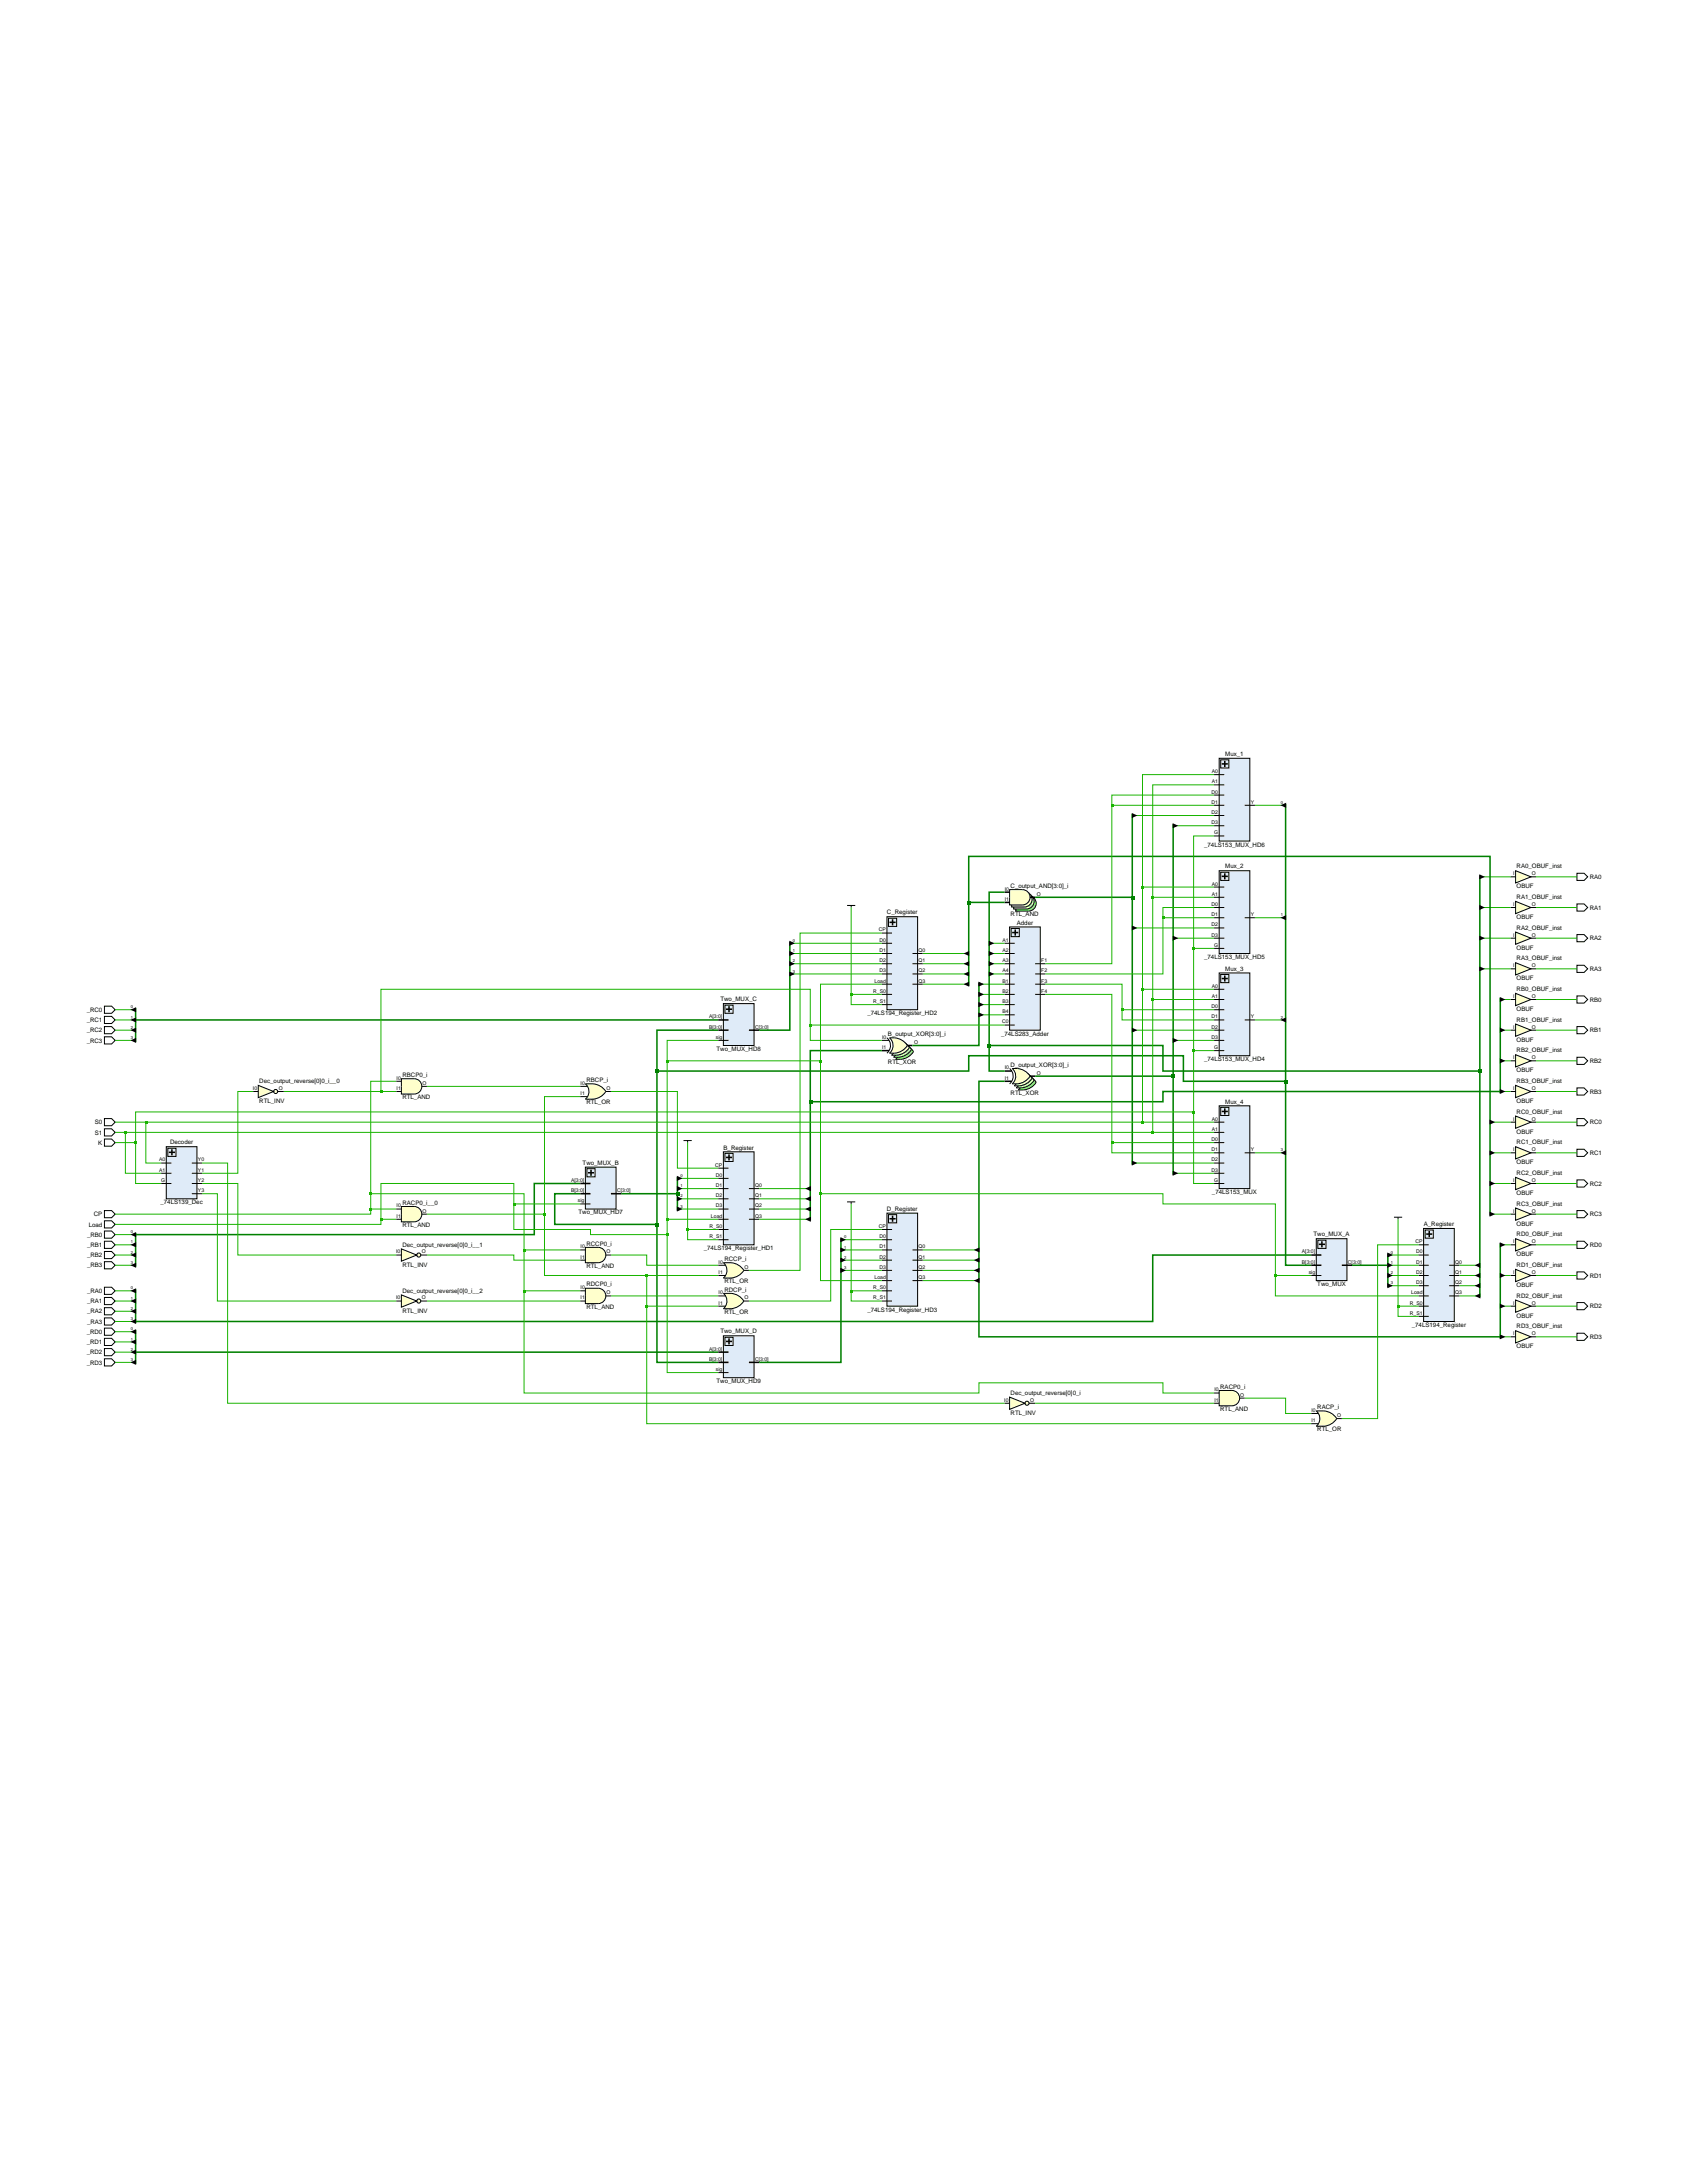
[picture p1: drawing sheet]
<svg xmlns="http://www.w3.org/2000/svg" width="216mm" height="279mm" viewBox="0 0 216 279" stroke-linecap="round" stroke-linejoin="round" font-family="sans-serif">
<defs><g id="words">
<g font-size=".8">
<text x="156.8" y="96.8">Mux_1</text>
<text x="129.3" y="113.6">C_output_AND[3:0]_i</text>
<text x="154.1" y="108.3">_74LS153_MUX_HD6</text>
<text x="156.8" y="111.1">Mux_2</text>
<text x="194.1" y="111.1">RA0_OBUF_inst</text>
<text x="194.1" y="113.7">OBUF</text>
<text x="203.5" y="112.5">RA0</text>
<text x="113.5" y="117">C_Register</text>
<text x="129.3" y="117.2">RTL_AND</text>
<text x="130.1" y="118.3">Adder</text>
<text x="194.1" y="115.1">RA1_OBUF_inst</text>
<text x="194.1" y="117.6">OBUF</text>
<text x="194.1" y="119">RA2_OBUF_inst</text>
<text x="203.5" y="116.4">RA1</text>
<text x="154.1" y="122.7">_74LS153_MUX_HD5</text>
<text x="156.8" y="124.2">Mux_3</text>
<text x="194.1" y="121.6">OBUF</text>
<text x="194.1" y="122.9">RA3_OBUF_inst</text>
<text x="194.1" y="125.5">OBUF</text>
<text x="203.5" y="120.4">RA2</text>
<text x="203.5" y="124.3">RA3</text>
<text x="11.1" y="129.5">_RC0</text>
<text x="11.1" y="130.8">_RC1</text>
<text x="92.2" y="128.2">Two_MUX_C</text>
<text x="111" y="129.9">_74LS194_Register_HD2</text>
<text x="194.1" y="126.8">RB0_OBUF_inst</text>
<text x="194.1" y="129.4">OBUF</text>
<text x="194.1" y="130.8">RB1_OBUF_inst</text>
<text x="203.5" y="128.2">RB0</text>
<text x="11.1" y="132.1">_RC2</text>
<text x="11.1" y="133.4">_RC3</text>
<text x="51.5" y="137.8">RBCP0_i</text>
<text x="91.7" y="134.5">Two_MUX_HD8</text>
<text x="113.6" y="132.6">B_output_XOR[3:0]_i</text>
<text x="113.6" y="136.2">RTL_XOR</text>
<text x="128.1" y="132.5">_74LS283_Adder</text>
<text x="129.3" y="136.5">D_output_XOR[3:0]_i</text>
<text x="154.1" y="135.8">_74LS153_MUX_HD4</text>
<text x="194.1" y="133.3">OBUF</text>
<text x="194.1" y="134.7">RB2_OBUF_inst</text>
<text x="194.1" y="137.3">OBUF</text>
<text x="203.5" y="132.1">RB1</text>
<text x="203.5" y="136.1">RB2</text>
<text x="12.1" y="143.9">S0</text>
<text x="33.2" y="138.6">Dec_output_reverse[0]0_i__0</text>
<text x="33.2" y="141.2">RTL_INV</text>
<text x="51.5" y="140.7">RTL_AND</text>
<text x="75" y="138.5">RBCP_i</text>
<text x="75" y="141.3">RTL_OR</text>
<text x="129.3" y="140.1">RTL_XOR</text>
<text x="156.8" y="141.2">Mux_4</text>
<text x="194.1" y="138.6">RB3_OBUF_inst</text>
<text x="194.1" y="141.2">OBUF</text>
<text x="194.1" y="142.5">RC0_OBUF_inst</text>
<text x="203.5" y="140">RB3</text>
<text x="203.5" y="143.9">RC0</text>
<text x="12.1" y="145.2">S1</text>
<text x="12.6" y="146.5">K</text>
<text x="21.8" y="146.5">Decoder</text>
<text x="74.6" y="149.1">Two_MUX_B</text>
<text x="92.6" y="147.1">B_Register</text>
<text x="194.1" y="145.1">OBUF</text>
<text x="194.1" y="146.5">RC1_OBUF_inst</text>
<text x="194.1" y="149">OBUF</text>
<text x="203.5" y="147.8">RC1</text>
<text x="12" y="155.7">CP</text>
<text x="20.5" y="154.1">_74LS139_Dec</text>
<text x="51.5" y="154.2">RACP0_i__0</text>
<text x="74" y="155.4">Two_MUX_HD7</text>
<text x="113.5" y="155">D_Register</text>
<text x="155.1" y="152.8">_74LS153_MUX</text>
<text x="194.1" y="150.4">RC2_OBUF_inst</text>
<text x="194.1" y="153">OBUF</text>
<text x="194.1" y="154.3">RC3_OBUF_inst</text>
<text x="203.5" y="151.8">RC2</text>
<text x="203.5" y="155.7">RC3</text>
<text x="11.1" y="158.3">_RB0</text>
<text x="11.1" y="159.6">_RB1</text>
<text x="11.1" y="160.9">_RB2</text>
<text x="11.4" y="157">Load</text>
<text x="51.5" y="157">RTL_AND</text>
<text x="51.5" y="159.6">Dec_output_reverse[0]0_i__1</text>
<text x="75" y="159.4">RCCP0_i</text>
<text x="90.1" y="160">_74LS194_Register_HD1</text>
<text x="92.7" y="161.4">RCCP_i</text>
<text x="168.1" y="158.2">Two_MUX_A</text>
<text x="182.2" y="156.9">A_Register</text>
<text x="194.1" y="156.9">OBUF</text>
<text x="194.1" y="158.2">RD0_OBUF_inst</text>
<text x="194.1" y="160.8">OBUF</text>
<text x="203.5" y="159.6">RD0</text>
<text x="11.1" y="162.2">_RB3</text>
<text x="11.1" y="165.5">_RA0</text>
<text x="11.1" y="166.8">_RA1</text>
<text x="51.5" y="162.1">RTL_INV</text>
<text x="51.5" y="165.4">Dec_output_reverse[0]0_i__2</text>
<text x="51.5" y="168">RTL_INV</text>
<text x="75" y="162.2">RTL_AND</text>
<text x="75" y="164.7">RDCP0_i</text>
<text x="75" y="167.5">RTL_AND</text>
<text x="92.7" y="164.2">RTL_OR</text>
<text x="92.7" y="165.3">RDCP_i</text>
<text x="111" y="167.9">_74LS194_Register_HD3</text>
<text x="168.6" y="164.6">Two_MUX</text>
<text x="194.1" y="162.2">RD1_OBUF_inst</text>
<text x="194.1" y="164.7">OBUF</text>
<text x="194.1" y="166.1">RD2_OBUF_inst</text>
<text x="203.5" y="163.5">RD1</text>
<text x="203.5" y="167.5">RD2</text>
<text x="11.1" y="170.7">_RD0</text>
<text x="11.1" y="172">_RD1</text>
<text x="11.1" y="173.3">_RD2</text>
<text x="11.1" y="168.1">_RA2</text>
<text x="11.1" y="169.4">_RA3</text>
<text x="92.2" y="170.7">Two_MUX_D</text>
<text x="92.7" y="168.1">RTL_OR</text>
<text x="180.7" y="169.8">_74LS194_Register</text>
<text x="194.1" y="168.7">OBUF</text>
<text x="194.1" y="170">RD3_OBUF_inst</text>
<text x="194.1" y="172.6">OBUF</text>
<text x="203.5" y="171.4">RD3</text>
<text x="11.1" y="174.6">_RD3</text>
<text x="91.7" y="177">Two_MUX_HD9</text>
<text x="129.3" y="178.5">Dec_output_reverse[0]0_i</text>
<text x="156.2" y="177.7">RACP0_i</text>
<text x="129.3" y="181.1">RTL_INV</text>
<text x="156.2" y="180.6">RTL_AND</text>
<text x="168.6" y="180.4">RACP_i</text>
<text x="168.6" y="183.2">RTL_OR</text>
</g>
<g font-size=".7">
<text x="155.1" y="101.6">D0</text>
<text x="155.1" y="98.9">A0</text>
<text x="155.1" y="100.3">A1</text>
<text x="155.1" y="102.9">D1</text>
<text x="155.1" y="104.2">D2</text>
<text x="155.1" y="105.5">D3</text>
<text x="155.4" y="106.8">G</text>
<text x="160.1" y="102.9">Y</text>
<text x="128.6" y="114">I0</text>
<text x="155.1" y="113.3">A0</text>
<text x="193.7" y="112">I</text>
<text x="196.1" y="112">O</text>
<text x="112.5" y="119.2">CP</text>
<text x="128.6" y="115.3">I1</text>
<text x="132.7" y="114.6">O</text>
<text x="155.1" y="116">D0</text>
<text x="155.1" y="117.3">D1</text>
<text x="155.1" y="118.6">D2</text>
<text x="155.1" y="119.9">D3</text>
<text x="155.1" y="114.6">A1</text>
<text x="160.1" y="117.3">Y</text>
<text x="193.7" y="116">I</text>
<text x="193.7" y="119.9">I</text>
<text x="196.1" y="116">O</text>
<text x="196.1" y="119.9">O</text>
<text x="111.9" y="125.8">Load</text>
<text x="112.5" y="120.5">D0</text>
<text x="112.5" y="121.8">D1</text>
<text x="112.5" y="123.1">D2</text>
<text x="112.5" y="124.5">D3</text>
<text x="117.6" y="121.8">Q0</text>
<text x="117.6" y="123.1">Q1</text>
<text x="117.6" y="124.5">Q2</text>
<text x="117.6" y="125.8">Q3</text>
<text x="128.3" y="120.5">A1</text>
<text x="128.3" y="121.8">A2</text>
<text x="128.3" y="123.1">A3</text>
<text x="128.3" y="124.5">A4</text>
<text x="128.3" y="125.8">B1</text>
<text x="133.3" y="123.1">F1</text>
<text x="133.3" y="124.5">F2</text>
<text x="133.3" y="125.8">F3</text>
<text x="155.4" y="121.2">G</text>
<text x="193.7" y="123.8">I</text>
<text x="196.1" y="123.8">O</text>
<text x="90.7" y="130.3">A[3:0]</text>
<text x="90.7" y="131.6">B[3:0]</text>
<text x="96.6" y="131.6">C[3:0]</text>
<text x="111.7" y="127.1">R_S0</text>
<text x="111.7" y="128.4">R_S1</text>
<text x="128.2" y="131">C0</text>
<text x="128.3" y="127.1">B2</text>
<text x="128.3" y="128.4">B3</text>
<text x="128.3" y="129.7">B4</text>
<text x="133.3" y="127.1">F4</text>
<text x="155.1" y="129">D0</text>
<text x="155.1" y="130.3">D1</text>
<text x="155.1" y="131.6">D2</text>
<text x="155.1" y="126.4">A0</text>
<text x="155.1" y="127.7">A1</text>
<text x="160.1" y="130.3">Y</text>
<text x="193.7" y="127.7">I</text>
<text x="193.7" y="131.6">I</text>
<text x="196.1" y="127.7">O</text>
<text x="196.1" y="131.6">O</text>
<text x="91.6" y="133">sig</text>
<text x="112.9" y="133">I0</text>
<text x="112.9" y="134.3">I1</text>
<text x="117" y="133.6">O</text>
<text x="128.6" y="136.9">I0</text>
<text x="132.7" y="137.5">O</text>
<text x="155.1" y="133">D3</text>
<text x="155.4" y="134.3">G</text>
<text x="193.7" y="135.6">I</text>
<text x="196.1" y="135.6">O</text>
<text x="32.4" y="139.5">I0</text>
<text x="35.7" y="139.5">O</text>
<text x="50.8" y="138.2">I0</text>
<text x="50.8" y="139.5">I1</text>
<text x="54.1" y="138.8">O</text>
<text x="74.3" y="138.8">I0</text>
<text x="74.3" y="140.2">I1</text>
<text x="77.6" y="139.5">O</text>
<text x="128.6" y="138.2">I1</text>
<text x="155.1" y="143.4">A0</text>
<text x="193.7" y="139.5">I</text>
<text x="193.7" y="143.4">I</text>
<text x="196.1" y="139.5">O</text>
<text x="196.1" y="143.4">O</text>
<text x="20.3" y="148.7">A0</text>
<text x="20.3" y="150">A1</text>
<text x="25.3" y="148.7">Y0</text>
<text x="25.3" y="150">Y1</text>
<text x="91.5" y="149.3">CP</text>
<text x="155.1" y="146">D0</text>
<text x="155.1" y="147.3">D1</text>
<text x="155.1" y="148.7">D2</text>
<text x="155.1" y="150">D3</text>
<text x="155.1" y="144.7">A1</text>
<text x="160.1" y="147.3">Y</text>
<text x="193.7" y="147.3">I</text>
<text x="196.1" y="147.3">O</text>
<text x="20.6" y="151.3">G</text>
<text x="25.3" y="151.3">Y2</text>
<text x="25.3" y="152.6">Y3</text>
<text x="50.8" y="154.5">I0</text>
<text x="50.8" y="155.9">I1</text>
<text x="54.1" y="155.2">O</text>
<text x="73.1" y="151.3">A[3:0]</text>
<text x="73.1" y="152.6">B[3:0]</text>
<text x="74" y="153.9">sig</text>
<text x="79" y="152.6">C[3:0]</text>
<text x="91" y="155.9">Load</text>
<text x="91.6" y="150.6">D0</text>
<text x="91.6" y="151.9">D1</text>
<text x="91.6" y="153.2">D2</text>
<text x="91.6" y="154.5">D3</text>
<text x="96.6" y="151.9">Q0</text>
<text x="96.6" y="153.2">Q1</text>
<text x="96.6" y="154.5">Q2</text>
<text x="96.6" y="155.9">Q3</text>
<text x="155.4" y="151.3">G</text>
<text x="193.7" y="151.3">I</text>
<text x="193.7" y="155.2">I</text>
<text x="196.1" y="151.3">O</text>
<text x="196.1" y="155.2">O</text>
<text x="50.7" y="160.4">I0</text>
<text x="54" y="160.4">O</text>
<text x="74.3" y="159.8">I0</text>
<text x="74.3" y="161.1">I1</text>
<text x="77.6" y="160.4">O</text>
<text x="90.8" y="157.2">R_S0</text>
<text x="90.8" y="158.5">R_S1</text>
<text x="92" y="161.7">I0</text>
<text x="112.5" y="157.2">CP</text>
<text x="112.5" y="158.5">D0</text>
<text x="112.5" y="159.8">D1</text>
<text x="112.5" y="161.1">D2</text>
<text x="117.6" y="159.8">Q0</text>
<text x="117.6" y="161.1">Q1</text>
<text x="166.6" y="160.4">A[3:0]</text>
<text x="166.6" y="161.7">B[3:0]</text>
<text x="172.5" y="161.7">C[3:0]</text>
<text x="181.2" y="159.1">CP</text>
<text x="181.2" y="160.4">D0</text>
<text x="181.2" y="161.7">D1</text>
<text x="186.2" y="161.7">Q0</text>
<text x="193.7" y="159.1">I</text>
<text x="196.1" y="159.1">O</text>
<text x="50.7" y="166.3">I0</text>
<text x="54" y="166.3">O</text>
<text x="74.3" y="165">I0</text>
<text x="74.3" y="166.3">I1</text>
<text x="77.6" y="165.7">O</text>
<text x="92" y="163">I1</text>
<text x="92" y="165.7">I0</text>
<text x="92" y="167">I1</text>
<text x="95.3" y="162.4">O</text>
<text x="95.3" y="166.3">O</text>
<text x="111.7" y="165">R_S0</text>
<text x="111.7" y="166.3">R_S1</text>
<text x="111.9" y="163.7">Load</text>
<text x="112.5" y="162.4">D3</text>
<text x="117.6" y="162.4">Q2</text>
<text x="117.6" y="163.7">Q3</text>
<text x="167.5" y="163">sig</text>
<text x="180.4" y="167">R_S0</text>
<text x="180.6" y="165.7">Load</text>
<text x="181.2" y="163">D2</text>
<text x="181.2" y="164.4">D3</text>
<text x="186.2" y="163">Q1</text>
<text x="186.2" y="164.4">Q2</text>
<text x="186.2" y="165.7">Q3</text>
<text x="193.7" y="163">I</text>
<text x="193.7" y="167">I</text>
<text x="196.1" y="163">O</text>
<text x="196.1" y="167">O</text>
<text x="90.7" y="172.9">A[3:0]</text>
<text x="180.4" y="168.3">R_S1</text>
<text x="193.7" y="170.9">I</text>
<text x="196.1" y="170.9">O</text>
<text x="90.7" y="174.2">B[3:0]</text>
<text x="91.6" y="175.5">sig</text>
<text x="96.6" y="174.2">C[3:0]</text>
<text x="128.5" y="179.4">I0</text>
<text x="131.8" y="179.4">O</text>
<text x="155.4" y="178.1">I0</text>
<text x="155.4" y="179.4">I1</text>
<text x="158.7" y="178.7">O</text>
<text x="167.8" y="180.7">I0</text>
<text x="167.8" y="182">I1</text>
<text x="171.1" y="181.4">O</text>
</g>
<g font-size=".5">
<text x="163.9" y="102.9">0</text>
<text x="163.9" y="117.3">1</text>
<text x="101.5" y="124.5">3</text>
<text x="101.5" y="123.2">2</text>
<text x="101.5" y="121.9">1</text>
<text x="101.5" y="120.6">0</text>
<text x="16.7" y="129.1">0</text>
<text x="16.7" y="130.4">1</text>
<text x="16.7" y="131.7">2</text>
<text x="163.9" y="130.4">2</text>
<text x="16.7" y="133">3</text>
<text x="163.9" y="147.4">3</text>
<text x="87.1" y="150.6">0</text>
<text x="87.1" y="152">1</text>
<text x="87.1" y="153.3">2</text>
<text x="87.1" y="154.6">3</text>
<text x="16.7" y="157.8">0</text>
<text x="16.7" y="159.1">1</text>
<text x="16.7" y="160.5">2</text>
<text x="16.7" y="161.8">3</text>
<text x="108" y="161.1">2</text>
<text x="108" y="159.8">1</text>
<text x="108" y="158.5">0</text>
<text x="178" y="160.5">0</text>
<text x="178" y="161.8">1</text>
<text x="16.7" y="165">0</text>
<text x="16.7" y="166.3">1</text>
<text x="16.7" y="167.7">2</text>
<text x="108" y="162.4">3</text>
<text x="178" y="163.1">2</text>
<text x="178" y="164.4">3</text>
<text x="16.7" y="169">3</text>
<text x="16.7" y="170.3">0</text>
<text x="16.7" y="171.6">1</text>
<text x="16.7" y="172.9">2</text>
<text x="16.7" y="174.2">3</text>
</g>
</g></defs>
<path d="M156 97.1h4v10.5h-4z" fill="#dfebf8"/>
<path d="M155.4 99.1h1.3M156 97.1h4v10.5h-4zM156.2 97.2h1.1v1.1h-1.1zM155.4 100.5h1.3M155.4 101.8h1.3M155.4 103.1h1.3M155.4 104.4h1.3M155.4 105.7h1.3M155.4 107h1.3M159.3 103.1h1.3" fill="none" stroke="#000" stroke-width=".13"/>
<path d="M156.4 97.8h.7M156.7 97.4v.8" fill="none" stroke="#000" stroke-width=".2"/>
<path d="M113.5 117.3h3.9v11.9h-3.9z" fill="#dfebf8"/>
<g fill="none" stroke="#000" stroke-width=".13">
<path d="M112.9 119.4h1.3M113.5 117.3h3.9v11.9h-3.9zM113.7 117.5h1.1v1.1h-1.1zM112.9 120.7h1.3M112.9 122h1.3M112.9 123.3h1.3M112.9 124.7h1.3M112.9 126h1.3M112.9 127.3h1.3M112.9 128.6h1.3M116.8 122h1.3M116.8 123.3h1.3"/>
<path d="M116.8 124.7h1.3M116.8 126h1.3"/>
</g>
<path d="M113.8 118h.8M114.2 117.7v.7" fill="none" stroke="#000" stroke-width=".2"/>
<path d="M156 111.4h4v10.6h-4z" fill="#dfebf8"/>
<path d="M155.4 113.5h1.3M155.4 114.8h1.3M155.4 116.2h1.3M155.4 117.5h1.3M155.4 118.8h1.3M156 111.4h4v10.6h-4zM156.2 111.6h1.1v1.1h-1.1zM159.3 117.5h1.3M13.4 128.8h.9l.4 .4-.4 .5h-.9zM155.4 120.1h1.3M155.4 121.4h1.3" fill="none" stroke="#000" stroke-width=".13"/>
<path d="M156.4 112.2h.7M156.7 111.8v.8" fill="none" stroke="#000" stroke-width=".2"/>
<path d="M194 111.4l1.9 .8-1.9 .8z" fill="#ffc"/>
<path d="M193.3 112.2h.7M194 111.4l1.9 .8-1.9 .8zM195.9 112.2h.7M201.8 111.8h.9l.5 .4-.5 .5h-.9zM13.4 130.1h.9l.4 .4-.4 .5h-.9zM13.4 131.4h.9l.4 .5-.4 .4h-.9z" fill="none" stroke="#000" stroke-width=".13"/>
<path d="M194 115.4l1.9 .8-1.9 .7z" fill="#ffc"/>
<path d="M193.3 116.2h.7M194 115.4l1.9 .8-1.9 .7zM195.9 116.2h.7M201.8 115.7h.9l.5 .5-.5 .4h-.9zM13.4 132.7h.9l.4 .5-.4 .4h-.9z" fill="none" stroke="#000" stroke-width=".13"/>
<path d="M130 114.6h1.6a.98 .98 0 0 1 1 1 .98 .98 0 0 1-1 1h-1.6z" fill="#fcfc35"/>
<path d="M130 114.6h1.6a.98 .98 0 0 1 1 1 .98 .98 0 0 1-1 1h-1.6z" fill="none" stroke="#000" stroke-width=".13"/>
<path d="M129.7 114.4h1.7a.98 .98 0 0 1 .9 1 .98 .98 0 0 1-.9 .9h-1.7z" fill="#fdfd67"/>
<path d="M129.7 114.4h1.7a.98 .98 0 0 1 .9 1 .98 .98 0 0 1-.9 .9h-1.7z" fill="none" stroke="#000" stroke-width=".13"/>
<path d="M129.5 114.1h1.6a.98 .98 0 0 1 1 1 .98 .98 0 0 1-1 1h-1.6z" fill="#fefe99"/>
<path d="M129.5 114.1h1.6a.98 .98 0 0 1 1 1 .98 .98 0 0 1-1 1h-1.6z" fill="none" stroke="#000" stroke-width=".13"/>
<path d="M129.2 113.9h1.6a.98 .98 0 0 1 1 .9 .98 .98 0 0 1-1 1h-1.6z" fill="#ffc"/>
<path d="M129.2 113.9h1.6a.98 .98 0 0 1 1 .9 .98 .98 0 0 1-1 1h-1.6z" fill="none" stroke="#000" stroke-width=".13"/>
<path d="M128.6 114.2h.6M128.6 115.5h.6M131.8 114.8h.7" fill="none" stroke="#000" stroke-width=".2"/>
<path d="M194 119.3l1.9 .8-1.9 .8z" fill="#ffc"/>
<path d="M194 119.3l1.9 .8-1.9 .8zM201.8 119.6h.9l.5 .5-.5 .4h-.9zM193.3 120.1h.7M195.9 120.1h.7" fill="none" stroke="#000" stroke-width=".13"/>
<path d="M129.2 118.6h3.9v13.3h-3.9z" fill="#dfebf8"/>
<g fill="none" stroke="#000" stroke-width=".13">
<path d="M129.2 118.6h3.9v13.3h-3.9zM129.4 118.8h1.1v1.1h-1.1zM128.6 120.7h1.3M128.6 122h1.3M128.6 123.3h1.3M128.6 124.7h1.3M128.6 126h1.3M128.6 127.3h1.3M128.6 128.6h1.3M128.6 129.9h1.3M128.6 131.2h1.3M132.5 123.3h1.3"/>
<path d="M132.5 124.7h1.3M132.5 126h1.3M132.5 127.3h1.3"/>
</g>
<path d="M129.5 119.4h.8M129.9 119v.7" fill="none" stroke="#000" stroke-width=".2"/>
<path d="M156 124.5h4v10.6h-4z" fill="#dfebf8"/>
<path d="M155.4 126.6h1.3M155.4 127.9h1.3M155.4 129.2h1.3M155.4 130.5h1.3M155.4 131.9h1.3M155.4 133.2h1.3M155.4 134.5h1.3M156 124.5h4v10.6h-4zM156.2 124.7h1.1v1.1h-1.1zM159.3 130.5h1.3" fill="none" stroke="#000" stroke-width=".13"/>
<path d="M156.4 125.2h.7M156.7 124.9v.7" fill="none" stroke="#000" stroke-width=".2"/>
<path d="M194 123.2l1.9 .8-1.9 .8z" fill="#ffc"/>
<path d="M193.3 124h.7M194 123.2l1.9 .8-1.9 .8zM195.9 124h.7M201.8 123.5h.9l.5 .5-.5 .5h-.9z" fill="none" stroke="#000" stroke-width=".13"/>
<path d="M194 127.1l1.9 .8-1.9 .8z" fill="#ffc"/>
<path d="M193.3 127.9h.7M194 127.1l1.9 .8-1.9 .8zM195.9 127.9h.7M201.8 127.5h.9l.5 .4-.5 .5h-.9z" fill="none" stroke="#000" stroke-width=".13"/>
<path d="M92.6 128.4h3.9v5.4h-3.9z" fill="#dfebf8"/>
<path d="M91.9 133.2h1.3M92.6 128.4h3.9v5.4h-3.9zM92.8 128.6h1v1.1h-1z" fill="none" stroke="#000" stroke-width=".13"/>
<path d="M91.9 130.5h1.3M91.9 131.9h1.3M92.9 129.2h.8M93.3 128.8v.8M95.8 131.9h1.4" fill="none" stroke="#000" stroke-width=".2"/>
<path d="M114.6 133.6a2.54 2.54 0 0 1 1.8 .4l.5 .6a1.96 1.96 0 0 1-1.6 1h-.7a1.27 1.27 0 0 0 0-2z" fill="#fcfc35"/>
<path d="M114.6 133.6a2.26 2.26 0 0 1 2.3 1 2.26 2.26 0 0 1-2.3 1 1.28 1.28 0 0 0 0-2z" fill="none" stroke="#000" stroke-width=".13"/>
<path d="M114.4 133.4a2.54 2.54 0 0 1 1.7 .3l.5 .6a1.96 1.96 0 0 1-1.6 1h-.6a1.27 1.27 0 0 0 0-1.9z" fill="#fdfd67"/>
<path d="M114.4 133.4a2.26 2.26 0 0 1 2.2 .9 2.26 2.26 0 0 1-2.2 1 1.28 1.28 0 0 0 0-1.9z" fill="none" stroke="#000" stroke-width=".13"/>
<path d="M114.1 133.1a2.54 2.54 0 0 1 1.8 .4l.5 .6a1.96 1.96 0 0 1-1.6 1h-.7a1.27 1.27 0 0 0 0-2z" fill="#fefe99"/>
<path d="M114.1 133.1a2.26 2.26 0 0 1 2.3 1 2.26 2.26 0 0 1-2.3 1 1.28 1.28 0 0 0 0-2z" fill="none" stroke="#000" stroke-width=".13"/>
<path d="M113.8 132.8a2.54 2.54 0 0 1 1.8 .4l.5 .6a1.96 1.96 0 0 1-1.6 1h-.7a1.27 1.27 0 0 0 0-2z" fill="#ffc"/>
<path d="M112.9 133.2h.9M113.5 132.8a1.28 1.28 0 0 1 0 2M113.8 132.8a2.26 2.26 0 0 1 2.3 1 2.26 2.26 0 0 1-2.3 1 1.28 1.28 0 0 0 0-2z" fill="none" stroke="#000" stroke-width=".13"/>
<path d="M112.9 134.5h.9M116.1 133.8h.7" fill="none" stroke="#000" stroke-width=".2"/>
<path d="M194 131.1l1.9 .8-1.9 .7z" fill="#ffc"/>
<path d="M193.3 131.9h.7M194 131.1l1.9 .8-1.9 .7zM195.9 131.9h.7M201.8 131.4h.9l.5 .5-.5 .4h-.9z" fill="none" stroke="#000" stroke-width=".13"/>
<path d="M194 135l1.9 .8-1.9 .8z" fill="#ffc"/>
<path d="M193.3 135.8h.7M194 135l1.9 .8-1.9 .8zM195.9 135.8h.7M201.8 135.3h.9l.5 .5-.5 .4h-.9z" fill="none" stroke="#000" stroke-width=".13"/>
<path d="M130.3 137.5a2.54 2.54 0 0 1 1.8 .4l.5 .6a1.96 1.96 0 0 1-1.6 1h-.7a1.27 1.27 0 0 0 0-2z" fill="#fcfc35"/>
<path d="M130.3 137.5a2.26 2.26 0 0 1 2.3 1 2.26 2.26 0 0 1-2.3 1 1.28 1.28 0 0 0 0-2z" fill="none" stroke="#000" stroke-width=".13"/>
<path d="M130.1 137.3a2.54 2.54 0 0 1 1.7 .4l.5 .6a1.96 1.96 0 0 1-1.6 .9h-.6a1.27 1.27 0 0 0 0-1.9z" fill="#fdfd67"/>
<path d="M130.1 137.3a2.26 2.26 0 0 1 2.2 1 2.26 2.26 0 0 1-2.2 .9 1.28 1.28 0 0 0 0-1.9z" fill="none" stroke="#000" stroke-width=".13"/>
<path d="M129.8 137a2.54 2.54 0 0 1 1.8 .4l.5 .6a1.96 1.96 0 0 1-1.6 1h-.7a1.27 1.27 0 0 0 0-2z" fill="#fefe99"/>
<path d="M129.8 137a2.26 2.26 0 0 1 2.3 1 2.26 2.26 0 0 1-2.3 1 1.28 1.28 0 0 0 0-2z" fill="none" stroke="#000" stroke-width=".13"/>
<path d="M129.5 136.8a2.54 2.54 0 0 1 1.8 .3l.5 .6a1.96 1.96 0 0 1-1.6 1h-.7a1.27 1.27 0 0 0 0-1.9z" fill="#ffc"/>
<path d="M129.2 136.8a1.28 1.28 0 0 1 0 1.9M129.5 136.8a2.26 2.26 0 0 1 2.3 .9 2.26 2.26 0 0 1-2.3 1 1.28 1.28 0 0 0 0-1.9z" fill="none" stroke="#000" stroke-width=".13"/>
<path d="M128.6 137.1h.9M128.6 138.4h.9M131.8 137.7h.7" fill="none" stroke="#000" stroke-width=".2"/>
<path d="M51.4 138.1h1.6a.98 .98 0 0 1 1 .9 .98 .98 0 0 1-1 1h-1.6z" fill="#ffc"/>
<path d="M50.7 138.4h.7M50.7 139.7h.7M51.4 138.1h1.6a.98 .98 0 0 1 1 .9 .98 .98 0 0 1-1 1h-1.6zM54 139h.6" fill="none" stroke="#000" stroke-width=".13"/>
<path d="M74.9 138.7a2.49 2.49 0 0 1 1.6 .1l.5 .3 .5 .6a1.96 1.96 0 0 1-1.6 1h-1a1.27 1.27 0 0 0 0-2z" fill="#ffc"/>
<path d="M74.3 139h.9M74.9 138.7a2.44 2.44 0 0 1 2.6 1 2.44 2.44 0 0 1-2.6 1 1.28 1.28 0 0 0 0-2zM77.5 139.7h.7M74.3 140.4h.9" fill="none" stroke="#000" stroke-width=".13"/>
<g fill="#ffc">
<path d="M33.1 138.9l1.9 .8-1.9 .8z"/>
<circle cx="35.3" cy="139.7" r=".26"/>
</g>
<g fill="none" stroke="#000" stroke-width=".13">
<path d="M32.4 139.7h.7M33.1 138.9l1.9 .8-1.9 .8zM35.5 139.7h.8"/>
<circle cx="35.3" cy="139.7" r=".26"/>
</g>
<path d="M194 138.9l1.9 .8-1.9 .8z" fill="#ffc"/>
<path d="M193.3 139.7h.7M194 138.9l1.9 .8-1.9 .8zM195.9 139.7h.7M201.8 139.2h.9l.5 .5-.5 .5h-.9z" fill="none" stroke="#000" stroke-width=".13"/>
<path d="M92.6 147.4h3.9v11.9h-3.9z" fill="#dfebf8"/>
<g fill="none" stroke="#000" stroke-width=".13">
<path d="M91.9 149.5h1.3M91.9 150.8h1.3M91.9 152.1h1.3M91.9 153.4h1.3M91.9 154.7h1.3M91.9 156.1h1.3M91.9 157.4h1.3M91.9 158.7h1.3M92.6 147.4h3.9v11.9h-3.9zM92.8 147.6h1v1.1h-1zM95.8 152.1h1.4M95.8 153.4h1.4"/>
<path d="M95.8 154.7h1.4M95.8 156.1h1.4"/>
</g>
<path d="M92.9 148.1h.8M93.3 147.7v.8" fill="none" stroke="#000" stroke-width=".2"/>
<path d="M156 141.5h4v10.6h-4z" fill="#dfebf8"/>
<path d="M155.4 143.6h1.3M155.4 144.9h1.3M155.4 146.2h1.3M155.4 147.5h1.3M155.4 148.9h1.3M155.4 150.2h1.3M155.4 151.5h1.3M156 141.5h4v10.6h-4zM156.2 141.7h1.1v1.1h-1.1zM159.3 147.5h1.3" fill="none" stroke="#000" stroke-width=".13"/>
<path d="M156.4 142.3h.7M156.7 141.9v.7" fill="none" stroke="#000" stroke-width=".2"/>
<path d="M182.2 157.2h3.9v11.9h-3.9z" fill="#dfebf8"/>
<g fill="none" stroke="#000" stroke-width=".13">
<path d="M13.4 143.2h.9l.4 .4-.4 .5h-.9zM13.4 144.5h.9l.4 .4-.4 .5h-.9zM181.5 159.3h1.3M182.2 157.2h3.9v11.9h-3.9zM182.4 157.4h1v1.1h-1zM181.5 160.6h1.3M181.5 161.9h1.3M181.5 163.2h1.3M181.5 164.6h1.3M181.5 165.9h1.3M181.5 167.2h1.3M181.5 168.5h1.3"/>
<path d="M185.5 161.9h1.3M185.5 163.2h1.3M185.5 164.6h1.3M185.5 165.9h1.3"/>
</g>
<path d="M182.5 157.9h.8M182.9 157.6v.7" fill="none" stroke="#000" stroke-width=".2"/>
<path d="M194 142.8l1.9 .8-1.9 .8z" fill="#ffc"/>
<path d="M13.4 145.8h.9l.4 .4-.4 .5h-.9zM193.3 143.6h.7M194 142.8l1.9 .8-1.9 .8zM195.9 143.6h.7M201.8 143.2h.9l.5 .4-.5 .5h-.9z" fill="none" stroke="#000" stroke-width=".13"/>
<path d="M21.3 146.8h3.9v6.6h-3.9z" fill="#dfebf8"/>
<path d="M20.6 148.9h1.3M20.6 150.2h1.3M20.6 151.5h1.3M21.3 146.8h3.9v6.6h-3.9zM21.5 147h1v1h-1zM24.6 148.9h1.3M24.6 150.2h1.3M24.6 151.5h1.3M24.6 152.8h1.3" fill="none" stroke="#000" stroke-width=".13"/>
<path d="M21.6 147.5h.8M22 147.1v.8" fill="none" stroke="#000" stroke-width=".2"/>
<path d="M74.9 149.4h3.9v5.3h-3.9z" fill="#dfebf8"/>
<path d="M74.3 154.1h1.3M74.9 149.4h3.9v5.3h-3.9zM75.1 149.6h1.1v1h-1.1z" fill="none" stroke="#000" stroke-width=".13"/>
<path d="M74.3 151.5h1.3M74.3 152.8h1.3M75.2 150.1h.8M75.6 149.7v.8M78.2 152.8h1.3" fill="none" stroke="#000" stroke-width=".2"/>
<path d="M168.5 158.5h3.9v5.4h-3.9z" fill="#dfebf8"/>
<path d="M13.4 154.9h.9l.4 .5-.4 .5h-.9zM168.5 158.5h3.9v5.4h-3.9zM168.7 158.7h1v1.1h-1zM167.8 163.2h1.3" fill="none" stroke="#000" stroke-width=".13"/>
<path d="M168.8 159.3h.8M169.2 158.9v.8M167.8 160.6h1.3M167.8 161.9h1.3M171.7 161.9h1.3" fill="none" stroke="#000" stroke-width=".2"/>
<path d="M194 146.8l1.9 .7-1.9 .8z" fill="#ffc"/>
<path d="M193.3 147.5h.7M194 146.8l1.9 .7-1.9 .8zM195.9 147.5h.7M201.8 147.1h.9l.5 .4-.5 .5h-.9z" fill="none" stroke="#000" stroke-width=".13"/>
<path d="M51.4 154.4h1.6a.98 .98 0 0 1 1 1 .98 .98 0 0 1-1 1h-1.6z" fill="#ffc"/>
<path d="M13.4 156.2h.9l.4 .5-.4 .5h-.9zM50.7 154.7h.7M50.7 156.1h.7M51.4 154.4h1.6a.98 .98 0 0 1 1 1 .98 .98 0 0 1-1 1h-1.6zM54 155.4h.6" fill="none" stroke="#000" stroke-width=".13"/>
<g fill="#ffc">
<path d="M51.4 159.8l1.9 .8-1.9 .8z"/>
<circle cx="53.6" cy="160.6" r=".26"/>
</g>
<g fill="none" stroke="#000" stroke-width=".13">
<path d="M51.4 159.8l1.9 .8-1.9 .8zM50.7 160.6h.7M53.9 160.6h.7"/>
<circle cx="53.6" cy="160.6" r=".26"/>
</g>
<path d="M74.9 159.7h1.7a.98 .98 0 0 1 .9 .9 .98 .98 0 0 1-.9 1h-1.7z" fill="#ffc"/>
<path d="M74.3 160h.6M74.9 159.7h1.7a.98 .98 0 0 1 .9 .9 .98 .98 0 0 1-.9 1h-1.7zM74.3 161.3h.6M77.5 160.6h.7" fill="none" stroke="#000" stroke-width=".13"/>
<path d="M92.6 161.6a2.49 2.49 0 0 1 1.5 .1l.6 .3 .5 .6a1.96 1.96 0 0 1-1.6 1h-1a1.27 1.27 0 0 0 0-2z" fill="#ffc"/>
<path d="M91.9 161.9h.9M91.9 163.2h.9M92.6 161.6a2.44 2.44 0 0 1 2.6 1 2.44 2.44 0 0 1-2.6 1 1.28 1.28 0 0 0 0-2zM95.2 162.6h.6" fill="none" stroke="#000" stroke-width=".13"/>
<g fill="#ffc">
<path d="M51.4 165.7l1.9 .8-1.9 .8z"/>
<circle cx="53.6" cy="166.5" r=".26"/>
</g>
<g fill="none" stroke="#000" stroke-width=".13">
<path d="M50.7 166.5h.7M51.4 165.7l1.9 .8-1.9 .8zM53.9 166.5h.7"/>
<circle cx="53.6" cy="166.5" r=".26"/>
</g>
<path d="M113.5 155.3h3.9v11.9h-3.9z" fill="#dfebf8"/>
<g fill="none" stroke="#000" stroke-width=".13">
<path d="M13.4 157.6h.9l.4 .4-.4 .5h-.9zM13.4 158.9h.9l.4 .4-.4 .5h-.9zM112.9 157.4h1.3M112.9 158.7h1.3M112.9 160h1.3M113.5 155.3h3.9v11.9h-3.9zM113.7 155.5h1.1v1h-1.1zM116.8 160h1.3M112.9 161.3h1.3M112.9 162.6h1.3M112.9 163.9h1.3M112.9 165.2h1.3"/>
<path d="M112.9 166.5h1.3M116.8 161.3h1.3M116.8 162.6h1.3M116.8 163.9h1.3"/>
</g>
<path d="M113.8 156h.8M114.2 155.6v.8" fill="none" stroke="#000" stroke-width=".2"/>
<path d="M74.9 164.9h1.7a.98 .98 0 0 1 .9 1 .98 .98 0 0 1-.9 .9h-1.7z" fill="#ffc"/>
<path d="M74.3 165.2h.6M74.3 166.5h.6M74.9 164.9h1.7a.98 .98 0 0 1 .9 1 .98 .98 0 0 1-.9 .9h-1.7zM77.5 165.9h.7" fill="none" stroke="#000" stroke-width=".13"/>
<path d="M92.6 165.5a2.49 2.49 0 0 1 1.5 .2l.6 .2 .5 .6a1.96 1.96 0 0 1-1.6 1h-1a1.27 1.27 0 0 0 0-2z" fill="#ffc"/>
<path d="M13.4 160.2h.9l.4 .4-.4 .5h-.9zM13.4 161.5h.9l.4 .4-.4 .5h-.9zM91.9 165.9h.9M91.9 167.2h.9M92.6 165.5a2.44 2.44 0 0 1 2.6 1 2.44 2.44 0 0 1-2.6 1 1.28 1.28 0 0 0 0-2zM95.2 166.5h.6" fill="none" stroke="#000" stroke-width=".13"/>
<path d="M194 150.7l1.9 .8-1.9 .8z" fill="#ffc"/>
<path d="M193.3 151.5h.7M194 150.7l1.9 .8-1.9 .8zM195.9 151.5h.7M201.8 151h.9l.5 .5-.5 .4h-.9zM13.4 164.8h.9l.4 .4-.4 .5h-.9z" fill="none" stroke="#000" stroke-width=".13"/>
<path d="M92.6 171h3.9v5.3h-3.9z" fill="#dfebf8"/>
<path d="M13.4 166.1h.9l.4 .4-.4 .5h-.9zM13.4 167.4h.9l.4 .4-.4 .5h-.9zM91.9 175.7h1.3M92.6 171h3.9v5.3h-3.9zM92.8 171.2h1v1h-1z" fill="none" stroke="#000" stroke-width=".13"/>
<path d="M91.9 173.1h1.3M91.9 174.4h1.3M92.9 171.7h.8M93.3 171.3v.8M95.8 174.4h1.4" fill="none" stroke="#000" stroke-width=".2"/>
<path d="M194 154.6l1.9 .8-1.9 .8z" fill="#ffc"/>
<path d="M193.3 155.4h.7M194 154.6l1.9 .8-1.9 .8zM195.9 155.4h.7M201.8 154.9h.9l.5 .5-.5 .5h-.9zM13.4 168.7h.9l.4 .4-.4 .5h-.9z" fill="none" stroke="#000" stroke-width=".13"/>
<path d="M156 178h1.7a.98 .98 0 0 1 .9 .9 .98 .98 0 0 1-.9 1h-1.7z" fill="#ffc"/>
<path d="M13.4 170h.9l.4 .4-.4 .5h-.9zM13.4 171.3h.9l.4 .5-.4 .4h-.9zM155.4 178.3h.6M155.4 179.6h.6M156 178h1.7a.98 .98 0 0 1 .9 .9 .98 .98 0 0 1-.9 1h-1.7zM158.6 178.9h.7" fill="none" stroke="#000" stroke-width=".13"/>
<g fill="#ffc">
<path d="M129.2 178.8l2 .8-2 .8z"/>
<circle cx="131.4" cy="179.6" r=".26"/>
</g>
<g fill="none" stroke="#000" stroke-width=".13">
<path d="M128.6 179.6h.6M129.2 178.8l2 .8-2 .8zM131.7 179.6h.8"/>
<circle cx="131.4" cy="179.6" r=".26"/>
</g>
<path d="M194 158.5l1.9 .8-1.9 .8z" fill="#ffc"/>
<path d="M193.3 159.3h.7M194 158.5l1.9 .8-1.9 .8zM195.9 159.3h.7M201.8 158.9h.9l.5 .4-.5 .5h-.9zM13.4 172.6h.9l.4 .5-.4 .4h-.9zM13.4 173.9h.9l.4 .5-.4 .4h-.9z" fill="none" stroke="#000" stroke-width=".13"/>
<path d="M168.5 180.6a2.49 2.49 0 0 1 1.5 .1l.5 .3 .6 .6a1.96 1.96 0 0 1-1.7 .9h-.9a1.27 1.27 0 0 0 0-1.9z" fill="#ffc"/>
<path d="M167.8 180.9h.9M167.8 182.2h.9M168.5 180.6a2.44 2.44 0 0 1 2.6 1 2.44 2.44 0 0 1-2.6 .9 1.28 1.28 0 0 0 0-1.9zM171.1 181.6h.6" fill="none" stroke="#000" stroke-width=".13"/>
<path d="M194 162.5l1.9 .7-1.9 .8z" fill="#ffc"/>
<path d="M193.3 163.2h.7M194 162.5l1.9 .7-1.9 .8zM195.9 163.2h.7M201.8 162.8h.9l.5 .4-.5 .5h-.9z" fill="none" stroke="#000" stroke-width=".13"/>
<path d="M194 166.4l1.9 .8-1.9 .8z" fill="#ffc"/>
<path d="M193.3 167.2h.7M194 166.4l1.9 .8-1.9 .8zM195.9 167.2h.7M201.8 166.7h.9l.5 .5-.5 .4h-.9z" fill="none" stroke="#000" stroke-width=".13"/>
<path d="M194 170.3l1.9 .8-1.9 .8z" fill="#ffc"/>
<path d="M108.4 115.9h1.1M108.9 115.9v.3M87.5 146h1M88 146v.2M108.4 153.8h1.1M108.9 153.8v.3M178.4 155.8h1M178.9 155.8v.3M193.3 171.1h.7M194 170.3l1.9 .8-1.9 .8zM195.9 171.1h.7M201.8 170.6h.9l.5 .5-.5 .5h-.9z" fill="none" stroke="#000" stroke-width=".13"/>
<path d="M178.9 156.1v12.4h2.6M178.9 167.2h2.6" fill="none" stroke="#19b400" stroke-width=".13"/>
<path d="M178.8 167h.3v.4h-.3z" fill="#19b400"/>
<path d="M108.9 154.1v12.4h4M108.9 165.2h4" fill="none" stroke="#19b400" stroke-width=".13"/>
<path d="M108.8 165.1h.3v.3h-.3z" fill="#19b400"/>
<path d="M108.9 116.2v12.4h4M108.9 127.3h4" fill="none" stroke="#19b400" stroke-width=".13"/>
<path d="M108.8 127.1h.3v.4h-.3z" fill="#19b400"/>
<path d="M88 146.2v12.5h3.9M88 157.4h3.9" fill="none" stroke="#19b400" stroke-width=".13"/>
<path d="M87.9 157.2h.3v.4h-.3z" fill="#19b400"/>
<path d="M79.5 152.8h7.2M86.7 150.6v4.3M173 161.9h4.6M177.6 160.4v4.4" fill="none" stroke="#008000" stroke-width=".2"/>
<path d="M177.6 160.6h3.9M177.6 161.9h3.9M177.6 163.2h3.9M177.6 164.6h3.9" fill="none" stroke="#19b400" stroke-width=".13"/>
<path d="M177.5 160.3l.8 .3-.8 .4zM177.5 161.6l.8 .3-.8 .4zM177.5 162.9l.8 .3-.8 .4zM177.5 164.2l.8 .4-.8 .3z" fill="#000"/>
<path d="M86.5 152.6h.5v.4h-.5z" fill="#008000"/>
<g fill="none" stroke="#19b400" stroke-width=".13">
<path d="M101.1 124.7h11.8M101.1 123.3h11.8M101.1 122h11.8M101.1 120.7h11.8M125.3 129.9h3.3M125.3 128.6h3.3M125.3 127.3h3.3M125.3 126h3.3M86.7 150.8h5.2M86.7 152.1h5.2M86.7 153.4h5.2M86.7 154.7h5.2"/>
<path d="M107.6 160h5.3M107.6 158.7h5.3M107.6 162.6h5.3M107.6 161.3h5.3"/>
</g>
<g fill="#000">
<path d="M101 124.3l.7 .4-.7 .3zM101 123l.7 .3-.7 .4zM101 121.7l.7 .3-.7 .4zM101 120.4l.7 .3-.7 .4zM125.2 129.6l.7 .3-.7 .3zM125.2 128.3l.7 .3-.7 .3zM125.2 126.9l.7 .4-.7 .3zM125.2 125.6l.7 .4-.7 .3zM86.6 150.5l.7 .3-.7 .3zM86.6 151.8l.7 .3-.7 .4zM86.6 153.1l.7 .3-.7 .4zM86.6 154.4l.7 .3-.7 .4z"/>
<path d="M107.6 159.7l.7 .3-.7 .3zM107.6 158.3l.7 .4-.7 .3zM107.6 162.3l.7 .3-.7 .3zM107.6 161l.7 .3-.7 .3z"/>
</g>
<path d="M101.1 120.5v11.4h-3.9M125.3 125.8v8h-8.5M74.3 152.8h-3.3v3.9h13.1M107.6 158.5v15.9h-10.4" fill="none" stroke="#008000" stroke-width=".2"/>
<g fill="#008000">
<path d="M83.9 136.9h.4v.4h-.4z"/>
<path d="M83.9 156.5h.4v.5h-.4z"/>
</g>
<path d="M84.1 137.1h39.9v-2h27.4v3.3h13.1M91.9 131.9h-7.8v42.5h7.8" fill="none" stroke="#008000" stroke-width=".2"/>
<path d="M164.3 138.2h.5v.5h-.5z" fill="#008000"/>
<path d="M132.5 114.8h12.4M144.9 104.2v44.9M164.5 102.9v59h3.3" fill="none" stroke="#008000" stroke-width=".2"/>
<path d="M160.6 103.1h3.9M160.6 117.5h3.9M160.6 130.5h3.9M160.6 147.5h3.9" fill="none" stroke="#19b400" stroke-width=".13"/>
<path d="M163.9 103.1l.7-.4v.7zM163.9 117.5l.7-.4v.7zM163.9 130.5l.7-.3v.7zM163.9 147.5l.7-.3v.7z" fill="#000"/>
<path d="M144.7 114.6h.5v.5h-.5z" fill="#008000"/>
<path d="M144.9 104.4h10.5M144.9 118.8h10.5M144.9 131.9h10.5M144.9 148.9h10.5" fill="none" stroke="#19b400" stroke-width=".13"/>
<path d="M144.8 104.1l.8 .3-.8 .3zM144.8 118.4l.8 .4-.8 .3zM144.8 131.5l.8 .4-.8 .3zM144.8 148.5l.8 .4-.8 .3z" fill="#000"/>
<path d="M150.1 105.5v44.9M132.5 137.7h17.6" fill="none" stroke="#008000" stroke-width=".2"/>
<path d="M149.9 137.5h.5v.5h-.5z" fill="#008000"/>
<path d="M150.1 105.7h5.3M150.1 120.1h5.3M150.1 133.2h5.3M150.1 150.2h5.3" fill="none" stroke="#19b400" stroke-width=".13"/>
<path d="M150.1 105.4l.7 .3-.7 .3zM150.1 119.7l.7 .4-.7 .3zM150.1 132.8l.7 .4-.7 .3zM150.1 149.8l.7 .4-.7 .3z" fill="#000"/>
<path d="M128.6 114.2h-2v22.9h2M126.6 133.8h22.2v3.3h40.6" fill="none" stroke="#008000" stroke-width=".2"/>
<g fill="#008000">
<path d="M189.2 136.9h.4v.4h-.4z"/>
<path d="M126.4 133.6h.5v.5h-.5z"/>
</g>
<path d="M189.4 112v54.1M112.9 134.5h-9.2v21.7M192 139.7h-43.2v1.3h-45.1" fill="none" stroke="#008000" stroke-width=".2"/>
<path d="M189.4 116.2h3.9M189.4 112.2h3.9M126.6 120.7h2M126.6 122h2M126.6 123.3h2M126.6 124.7h2M189.4 124h3.9M189.4 120.1h3.9M186.8 165.9h2.6M186.8 164.6h2.6M186.8 163.2h2.6M186.8 161.9h2.6" fill="none" stroke="#19b400" stroke-width=".13"/>
<path d="M189.3 119.7l.7 .4-.7 .3zM189.3 115.8l.7 .4-.7 .3zM189.3 111.9l.7 .3-.7 .4zM126.5 120.4l.7 .3-.7 .4zM126.5 121.7l.7 .3-.7 .4zM126.5 123l.7 .3-.7 .4zM126.5 124.3l.7 .4-.7 .3zM189.3 123.7l.7 .3-.7 .3zM188.7 165.9l.8-.4v.7zM188.7 164.6l.8-.4v.7zM188.7 163.2l.8-.3v.7zM188.7 161.9l.8-.3v.7z" fill="#000"/>
<path d="M103.5 140.8h.5v.5h-.5z" fill="#008000"/>
<path d="M124 115.5h4.6M124 126.2v-16.6h66.7v46M192 127.7v12.2" fill="none" stroke="#008000" stroke-width=".2"/>
<path d="M192 139.7h1.3M192 127.9h1.3M192 131.9h1.3M192 135.8h1.3M97.2 156.1h6.5M97.2 154.7h6.5M97.2 153.4h6.5M97.2 152.1h6.5" fill="none" stroke="#19b400" stroke-width=".13"/>
<path d="M191.9 127.6l.8 .3-.8 .4zM191.9 131.5l.8 .4-.8 .3zM191.9 135.4l.8 .4-.8 .3zM191.9 139.4l.8 .3-.8 .3zM103 156.1l.8-.4v.7zM103 154.7l.8-.3v.7zM103 153.4l.8-.3v.7zM103 152.1l.8-.3v.7z" fill="#000"/>
<path d="M123.8 115.3h.4v.5h-.4z" fill="#008000"/>
<g fill="none" stroke="#19b400" stroke-width=".13">
<path d="M14.7 129.2h2.7M14.7 130.5h2.7M14.7 131.9h2.7M14.7 133.2h2.7M50.7 138.4h-3.3v17h-32.7M118.1 126h5.9M118.1 124.7h5.9M118.1 123.3h5.9M118.1 122h5.9M14.7 159.3h2.7M14.7 158h2.7M47.4 152.8h19.7v25.5h58.2v-1.3h23.5v1.3h6.6"/>
<path d="M47.4 154.7h3.3M118.1 160h7.2M190.7 143.6h2.6M190.7 147.5h2.6M190.7 151.5h2.6M190.7 155.4h2.6M192 159.3h1.3M14.7 165.2h2.7M14.7 166.5h2.7M14.7 167.8h2.7M14.7 169.1h2.7M14.7 160.6h2.7"/>
<path d="M14.7 161.9h2.7M14.7 170.4h2.7M14.7 171.8h2.7M14.7 173.1h2.7M14.7 174.4h2.7M118.1 161.3h7.2M118.1 162.6h7.2M118.1 163.9h7.2M192 171.1h1.3M192 163.2h1.3M192 167.2h1.3"/>
</g>
<g fill="#000">
<path d="M16.7 129.2l.7-.3v.7zM16.7 130.5l.7-.3v.7zM16.7 131.9l.7-.4v.7zM16.7 133.2l.7-.4v.7zM123.3 126l.7-.4v.7zM123.3 124.7l.7-.4v.7zM123.3 123.3l.7-.3v.7zM123.3 122l.7-.3v.7zM16.7 158l.7-.3v.6zM16.7 159.3l.7-.3v.7zM124.6 160l.7-.3v.6zM190.6 143.3l.7 .3-.7 .4z"/>
<path d="M190.6 147.2l.7 .3-.7 .4zM190.6 151.1l.7 .4-.7 .3zM190.6 155.1l.7 .3-.7 .3zM191.9 159l.8 .3-.8 .4zM16.7 165.2l.7-.3v.6zM16.7 166.5l.7-.3v.6zM16.7 167.8l.7-.3v.7zM16.7 169.1l.7-.3v.7zM16.7 160.6l.7-.3v.7zM16.7 161.9l.7-.3v.7zM16.7 170.4l.7-.3v.7zM16.7 171.8l.7-.4v.7z"/>
<path d="M16.7 173.1l.7-.4v.7zM16.7 174.4l.7-.4v.7zM124.6 161.3l.7-.3v.6zM124.6 162.6l.7-.3v.6zM124.6 163.9l.7-.3v.6zM191.9 162.9l.8 .3-.8 .4zM191.9 166.8l.8 .4-.8 .3zM191.9 170.8l.8 .3-.8 .3z"/>
</g>
<path d="M17.4 129v4.4M17.4 130.5h74.5M128.6 138.4h-3.3v32.7h66.7M17.4 157.8v4.3M74.3 151.5h-5.9v6.5h-51M192 159.1v12.2M17.4 165v4.3M17.4 170.2v4.4M17.4 173.1h74.5M167.8 160.6h-20.3v8.5h-130.1" fill="none" stroke="#008000" stroke-width=".2"/>
<g fill="#19b400">
<path d="M47.3 154.6h.3v.3h-.3z"/>
<path d="M47.3 152.7h.3v.3h-.3z"/>
</g>
<path d="M67.1 160h7.2M67.1 165.2h7.2" fill="none" stroke="#19b400" stroke-width=".13"/>
<g fill="#19b400">
<path d="M66.9 159.8h.4v.4h-.4z"/>
<path d="M66.9 165.1h.4v.3h-.4z"/>
</g>
<path d="M36.3 139.7h12.5M103.7 131.2h24.9M112.9 133.2h-9.2v-6.6h-54.9v13.1h1.9" fill="none" stroke="#19b400" stroke-width=".13"/>
<g fill="#19b400">
<path d="M48.6 139.6h.3v.3h-.3z"/>
<path d="M103.6 131.1h.3v.3h-.3z"/>
</g>
<path d="M32.4 139.7h-2v10.5h-4.5M25.9 148.9h3.2v30.7h99.5M25.9 151.5h4.5v9.1h20.3M25.9 152.8h1.9v13.7h22.9M152.8 142.3h-135.4v9.2h3.2M54.6 160.6h11.2v.7h8.5M54.6 166.5h19.7M132.5 179.6h22.9" fill="none" stroke="#19b400" stroke-width=".13"/>
<g fill="#19b400">
<path d="M152.6 121.3h.4v.3h-.4z"/>
<path d="M152.6 134.3h.4v.4h-.4z"/>
<path d="M152.6 142.2h.4v.3h-.4z"/>
</g>
<path d="M14.7 146.2h2.7" fill="none" stroke="#19b400" stroke-width=".13"/>
<path d="M17.2 146.1h.4v.3h-.4z" fill="#19b400"/>
<path d="M155.4 107h-2.6v44.5h2.6M152.8 121.4h2.6M152.8 134.5h2.6M14.7 156.7h34.1v-5.2h17v5.9h9.8v.6h9.8" fill="none" stroke="#19b400" stroke-width=".13"/>
<g fill="#19b400">
<path d="M85.3 135.6h.3v.4h-.3z"/>
<path d="M85.3 155.9h.3v.3h-.3z"/>
<path d="M85.3 157.9h.3v.3h-.3z"/>
</g>
<path d="M112.9 126h-7.9v37.9h7.9M48.8 156.1h1.9" fill="none" stroke="#19b400" stroke-width=".13"/>
<path d="M48.6 155.9h.3v.3h-.3z" fill="#19b400"/>
<path d="M65.8 154.1h8.5" fill="none" stroke="#19b400" stroke-width=".13"/>
<path d="M65.6 154h.4v.3h-.4z" fill="#19b400"/>
<path d="M85.4 135.8h19.6M91.9 133.2h-6.5v42.5h6.5M85.4 156.1h6.5M105 152.8h43.8v1.3h14.4v11.8h18.3" fill="none" stroke="#19b400" stroke-width=".13"/>
<g fill="#19b400">
<path d="M104.9 135.6h.3v.4h-.3z"/>
<path d="M104.9 152.7h.3v.3h-.3z"/>
</g>
<path d="M163.2 163.2h4.6" fill="none" stroke="#19b400" stroke-width=".13"/>
<path d="M163.1 163.1h.3v.3h-.3z" fill="#19b400"/>
<path d="M142.3 103.1h13.1M155.4 101.8h-13.1v21.5h-8.5" fill="none" stroke="#19b400" stroke-width=".13"/>
<path d="M142.2 102.9h.3v.4h-.3z" fill="#19b400"/>
<path d="M148.8 117.5h6.6M155.4 116.2h-6.6v8.5h-15" fill="none" stroke="#19b400" stroke-width=".13"/>
<path d="M148.7 117.3h.3v.4h-.3z" fill="#19b400"/>
<path d="M133.8 126h9.8v4.5h11.8M143.6 129.2h11.8" fill="none" stroke="#19b400" stroke-width=".13"/>
<path d="M143.5 129.1h.3v.3h-.3z" fill="#19b400"/>
<path d="M133.8 127.3h8.5v20.2h13.1M142.3 146.2h13.1" fill="none" stroke="#19b400" stroke-width=".13"/>
<path d="M142.2 146.1h.3v.3h-.3z" fill="#19b400"/>
<g fill="none" stroke="#19b400" stroke-width=".13">
<path d="M112.9 119.4h-10.5v43.2h-6.6M196.6 112.2h5.2M196.6 116.2h5.2M54.6 139h19.7M78.2 139.7h8.5v9.8h5.2M196.6 120.1h5.2M196.6 124h5.2M196.6 127.9h5.2M196.6 131.9h5.2M196.6 135.8h5.2M196.6 139.7h5.2M14.7 143.6h4v5.3h1.9"/>
<path d="M18.7 143.6h127.5M112.9 157.4h-6.6v9.1h-10.5M181.5 159.3h-5.2v22.3h-4.6M196.6 143.6h5.2M196.6 147.5h5.2M196.6 151.5h5.2M196.6 155.4h5.2M196.6 159.3h5.2M78.2 160.6h4.6v1.3h9.1M78.2 165.9h13.7M159.3 178.9h5.2v2h3.3M196.6 163.2h5.2"/>
<path d="M196.6 167.2h5.2M196.6 171.1h5.2"/>
</g>
<g fill="#19b400">
<path d="M146.1 113.4h.3v.3h-.3z"/>
<path d="M146.1 126.5h.3v.3h-.3z"/>
<path d="M146.1 143.5h.3v.3h-.3z"/>
<path d="M18.5 143.5h.4v.3h-.4z"/>
</g>
<path d="M155.4 99.1h-9.2v44.5h9.2M146.2 113.5h9.2M146.2 126.6h9.2M14.7 144.9h1.3v5.3h4.6M16 144.9h131.5" fill="none" stroke="#19b400" stroke-width=".13"/>
<g fill="#19b400">
<path d="M147.4 114.7h.3v.3h-.3z"/>
<path d="M147.4 127.8h.3v.3h-.3z"/>
<path d="M147.4 144.8h.3v.3h-.3z"/>
<path d="M15.9 144.8h.3v.3h-.3z"/>
</g>
<path d="M147.5 114.8h7.9M155.4 100.5h-7.9v44.4h7.9M147.5 127.9h7.9M54.6 155.4h15.1M74.3 140.4h-4.6v22.8h13.1v19h85" fill="none" stroke="#19b400" stroke-width=".13"/>
<path d="M69.6 155.3h.3v.3h-.3z" fill="#19b400"/>
<path d="M82.8 163.2h9.1M82.8 167.2h9.1" fill="none" stroke="#19b400" stroke-width=".13"/>
<g fill="#19b400">
<path d="M82.6 163.1h.4v.3h-.4z"/>
<path d="M82.6 167h.4v.4h-.4z"/>
</g>
<use href="#words"/>
</svg>
